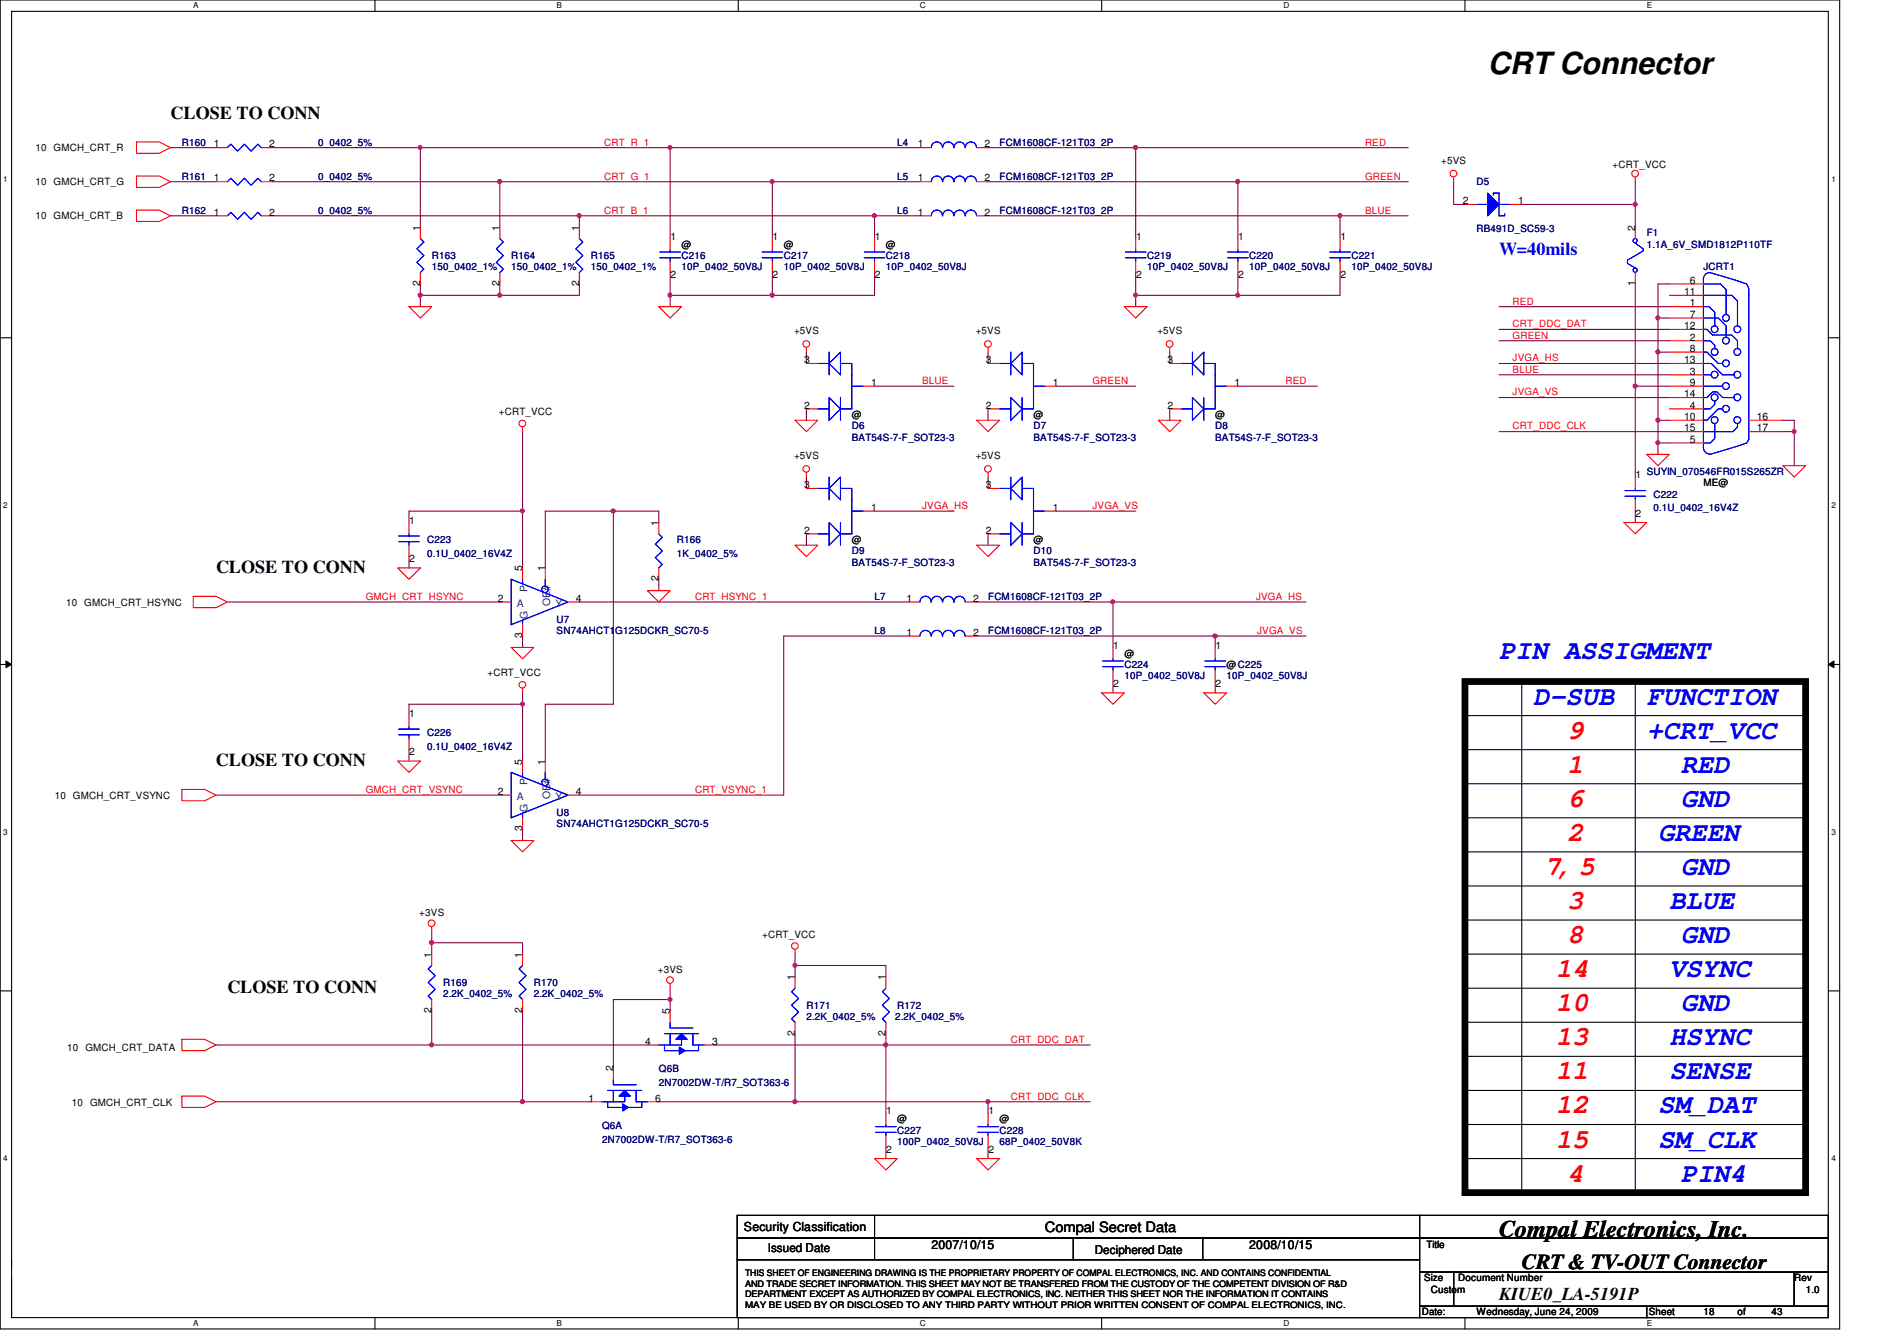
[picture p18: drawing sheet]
<svg xmlns="http://www.w3.org/2000/svg" width="297mm" height="210mm" viewBox="0 0 297 210" stroke-linecap="round" stroke-linejoin="round" font-family="sans-serif">
<defs><g id="words">
<text font-size="4.8" x="233" y="11.5">CRT Connector</text>
<g font-size="4.2" fill="#00f">
<text x="234.7" y="103.2">PIN ASSIGMENT</text>
<text x="240.1" y="110.3">D-SUB</text>
<text x="257.8" y="110.3">FUNCTION</text>
<text x="257.8" y="115.6">+CRT_VCC</text>
<text x="263.2" y="120.9">RED</text>
<text x="259.6" y="131.6">GREEN</text>
<text x="263.2" y="126.3">GND</text>
<text x="263.2" y="136.9">GND</text>
<text x="261.4" y="142.3">BLUE</text>
<text x="263.2" y="147.6">GND</text>
<text x="261.4" y="153">VSYNC</text>
<text x="263.2" y="158.3">GND</text>
<text x="261.4" y="163.6">HSYNC</text>
<text x="261.4" y="169">SENSE</text>
<text x="259.6" y="179.6">SM_CLK</text>
<text x="259.6" y="174.3">SM_DAT</text>
<text x="263.2" y="185">PIN4</text>
</g>
<g font-size="4.2" fill="#f00">
<text x="245.4" y="115.6">9</text>
<text x="245.4" y="120.9">1</text>
<text x="245.4" y="131.6">2</text>
<text x="245.4" y="126.3">6</text>
<text x="241.8" y="136.9">7, 5</text>
<text x="245.4" y="142.3">3</text>
<text x="245.4" y="147.6">8</text>
<text x="243.6" y="153">14</text>
<text x="243.6" y="158.3">10</text>
<text x="243.6" y="163.6">13</text>
<text x="243.6" y="169">11</text>
<text x="243.6" y="174.3">12</text>
<text x="243.6" y="179.6">15</text>
<text x="245.4" y="185">4</text>
</g>
<text font-size="3.7" x="234.7" y="193.6">Compal Electronics, Inc.</text>
<text font-size="3.3" x="238.3" y="198.6">CRT &amp; TV-OUT Connector</text>
<g font-size="2.8">
<text x="26.7" y="18.6">CLOSE TO CONN</text>
<text x="33.8" y="89.7">CLOSE TO CONN</text>
<text x="33.8" y="119.9">CLOSE TO CONN</text>
<text x="35.6" y="155.5">CLOSE TO CONN</text>
<text x="234.7" y="203.5">KIUE0_LA-5191P</text>
</g>
<text font-size="2.8" fill="#00f" x="234.7" y="39.9">W=40mils</text>
<text font-size="2.2" x="163.6" y="192.8">Compal Secret Data</text>
<g font-size="1.9">
<text x="116.5" y="192.7">Security Classification</text>
<text x="120.2" y="196">Issued Date</text>
<text x="145.8" y="195.6">2007/10/15</text>
<text x="171.4" y="196.2">Deciphered Date</text>
<text x="195.6" y="195.6">2008/10/15</text>
</g>
<g font-size="1.6">
<text x="5.5" y="23.7">10 GMCH_CRT_R</text>
<text x="33.5" y="23.1">1</text>
<text x="42.2" y="23.1">2</text>
<text x="143.7" y="23.1">1</text>
<text x="154.2" y="23.1">2</text>
<text x="5.5" y="29">10 GMCH_CRT_G</text>
<text x="33.5" y="28.4">1</text>
<text x="42.2" y="28.4">2</text>
<text x="143.7" y="28.4">1</text>
<text x="154.2" y="28.4">2</text>
<text x="225.7" y="25.6">+5VS</text>
<text x="252.5" y="26.3">+CRT_VCC</text>
<text x="5.5" y="34.3">10 GMCH_CRT_B</text>
<text x="33.5" y="33.7">1</text>
<text x="42.2" y="33.7">2</text>
<text x="143.7" y="33.7">1</text>
<text x="154.2" y="33.7">2</text>
<text x="229.1" y="32">2</text>
<text x="237.7" y="32">1</text>
<text x="65.8" y="36.1" transform="rotate(-90 65.8 36.1)">1</text>
<text x="78.2" y="36.1" transform="rotate(-90 78.2 36.1)">1</text>
<text x="90.7" y="36.1" transform="rotate(-90 90.7 36.1)">1</text>
<text x="105" y="37.5">1</text>
<text x="106.7" y="38.8">@</text>
<text x="121" y="37.5">1</text>
<text x="122.7" y="38.8">@</text>
<text x="137" y="37.5">1</text>
<text x="138.7" y="38.8">@</text>
<text x="177.9" y="37.5">1</text>
<text x="193.9" y="37.5">1</text>
<text x="209.9" y="37.5">1</text>
<text x="256" y="36.1" transform="rotate(-90 256 36.1)">2</text>
<text x="65.8" y="44.8" transform="rotate(-90 65.8 44.8)">2</text>
<text x="78.2" y="44.8" transform="rotate(-90 78.2 44.8)">2</text>
<text x="90.7" y="44.8" transform="rotate(-90 90.7 44.8)">2</text>
<text x="105" y="43.6">2</text>
<text x="121" y="43.6">2</text>
<text x="137" y="43.6">2</text>
<text x="177.9" y="43.6">2</text>
<text x="193.9" y="43.6">2</text>
<text x="209.9" y="43.6">2</text>
<text x="256" y="44.8" transform="rotate(-90 256 44.8)">1</text>
<text x="263.7" y="46.2">11</text>
<text x="264.6" y="44.4">6</text>
<text x="264.6" y="48">1</text>
<text x="124.3" y="52.3">+5VS</text>
<text x="152.8" y="52.3">+5VS</text>
<text x="181.2" y="52.3">+5VS</text>
<text x="263.7" y="51.5">12</text>
<text x="264.6" y="49.7">7</text>
<text x="264.6" y="53.3">2</text>
<text x="125.9" y="56.9">3</text>
<text x="154.4" y="56.9">3</text>
<text x="182.8" y="56.9">3</text>
<text x="263.7" y="56.9">13</text>
<text x="264.6" y="55.1">8</text>
<text x="264.6" y="58.6">3</text>
<text x="78.1" y="64.9">+CRT_VCC</text>
<text x="125.9" y="64">2</text>
<text x="133.4" y="65.4">@</text>
<text x="136.4" y="60.4">1</text>
<text x="154.4" y="64">2</text>
<text x="161.8" y="65.4">@</text>
<text x="164.8" y="60.4">1</text>
<text x="182.8" y="64">2</text>
<text x="190.3" y="65.4">@</text>
<text x="193.3" y="60.4">1</text>
<text x="263.7" y="62.2">14</text>
<text x="263.7" y="65.7">10</text>
<text x="264.6" y="60.4">9</text>
<text x="264.6" y="64">4</text>
<text x="275.1" y="65.7">16</text>
<text x="124.3" y="71.8">+5VS</text>
<text x="152.8" y="71.8">+5VS</text>
<text x="263.7" y="67.5">15</text>
<text x="264.6" y="69.3">5</text>
<text x="275.1" y="67.5">17</text>
<text x="125.9" y="76.4">3</text>
<text x="154.4" y="76.4">3</text>
<text x="256.1" y="74.8">1</text>
<text x="266.7" y="76.1">ME@</text>
<text x="64.1" y="82">1</text>
<text x="103.1" y="82.3" transform="rotate(-90 103.1 82.3)">1</text>
<text x="125.9" y="83.5">2</text>
<text x="136.4" y="80">1</text>
<text x="154.4" y="83.5">2</text>
<text x="164.8" y="80">1</text>
<text x="256.1" y="80.9">2</text>
<text x="64.1" y="88">2</text>
<text x="81.8" y="89.5" transform="rotate(-90 81.8 89.5)">5</text>
<text x="85.3" y="89.5" transform="rotate(-90 85.3 89.5)">1</text>
<text x="133.4" y="85">@</text>
<text x="161.8" y="85">@</text>
<text x="10.4" y="94.8">10 GMCH_CRT_HSYNC</text>
<text x="77.9" y="94.2">2</text>
<text x="90.2" y="94.2">4</text>
<text x="103.1" y="91" transform="rotate(-90 103.1 91)">2</text>
<text x="141.9" y="94.2">1</text>
<text x="152.4" y="94.2">2</text>
<text x="81.8" y="99.9" transform="rotate(-90 81.8 99.9)">3</text>
<text x="141.9" y="99.5">1</text>
<text x="152.4" y="99.5">2</text>
<text x="174.3" y="101.5">1</text>
<text x="190.3" y="101.5">1</text>
<text x="76.3" y="105.8">+CRT_VCC</text>
<text x="174.3" y="107.6">2</text>
<text x="176.1" y="102.8">@</text>
<text x="190.3" y="107.6">2</text>
<text x="192.1" y="104.6">@C225</text>
<text x="64.1" y="112.2">1</text>
<text x="64.1" y="118.2">2</text>
<text x="81.8" y="119.7" transform="rotate(-90 81.8 119.7)">5</text>
<text x="85.3" y="119.7" transform="rotate(-90 85.3 119.7)">1</text>
<text x="8.6" y="125">10 GMCH_CRT_VSYNC</text>
<text x="77.9" y="124.4">2</text>
<text x="90.2" y="124.4">4</text>
<text x="81.8" y="130.1" transform="rotate(-90 81.8 130.1)">3</text>
<text x="65.7" y="143.3">+3VS</text>
<text x="67.6" y="149.9" transform="rotate(-90 67.6 149.9)">1</text>
<text x="81.8" y="149.9" transform="rotate(-90 81.8 149.9)">1</text>
<text x="119.3" y="146.9">+CRT_VCC</text>
<text x="103" y="152.2">+3VS</text>
<text x="124.5" y="153.5" transform="rotate(-90 124.5 153.5)">1</text>
<text x="138.7" y="153.5" transform="rotate(-90 138.7 153.5)">1</text>
<text x="67.6" y="158.6" transform="rotate(-90 67.6 158.6)">2</text>
<text x="81.8" y="158.6" transform="rotate(-90 81.8 158.6)">2</text>
<text x="104.9" y="158.8" transform="rotate(-90 104.9 158.8)">5</text>
<text x="10.5" y="164.5">10 GMCH_CRT_DATA</text>
<text x="96" y="167.7" transform="rotate(-90 96 167.7)">2</text>
<text x="101" y="163.5">4</text>
<text x="111.5" y="163.5">3</text>
<text x="124.5" y="162.1" transform="rotate(-90 124.5 162.1)">2</text>
<text x="138.7" y="162.1" transform="rotate(-90 138.7 162.1)">2</text>
<text x="11.3" y="173.2">10 GMCH_CRT_CLK</text>
<text x="92.2" y="172.4">1</text>
<text x="102.6" y="172.4">6</text>
<text x="138.8" y="174.4">1</text>
<text x="140.5" y="175.7">@</text>
<text x="154.8" y="174.4">1</text>
<text x="156.5" y="175.7">@</text>
<text x="138.8" y="180.5">2</text>
<text x="154.8" y="180.5">2</text>
<text x="223.3" y="195.4">Title</text>
<text x="223" y="200.6">Size</text>
<text x="224.1" y="202.4">Custom</text>
<text x="228.3" y="200.6">Document Number</text>
<text x="281" y="200.6">Rev</text>
<text x="282.7" y="202.4">1.0</text>
<text x="222.6" y="205.9">Date:</text>
<text x="231.2" y="205.9">Wednesday, June 24, 2009</text>
<text x="258.2" y="205.9">Sheet</text>
<text x="266.7" y="205.9">18</text>
<text x="272.1" y="205.9">of</text>
<text x="277.4" y="205.9">43</text>
</g>
<g font-size="1.6" fill="#000080">
<text x="28.5" y="22.8">R160</text>
<text x="49.8" y="22.8">0_0402_5%</text>
<text x="140.5" y="22.8">L4</text>
<text x="156.5" y="22.8">FCM1608CF-121T03_2P</text>
<text x="28.5" y="28.1">R161</text>
<text x="49.8" y="28.1">0_0402_5%</text>
<text x="140.5" y="28.1">L5</text>
<text x="156.5" y="28.1">FCM1608CF-121T03_2P</text>
<text x="231.2" y="29">D5</text>
<text x="28.5" y="33.4">R162</text>
<text x="49.8" y="33.4">0_0402_5%</text>
<text x="140.5" y="33.4">L6</text>
<text x="156.5" y="33.4">FCM1608CF-121T03_2P</text>
<text x="67.6" y="40.6">R163</text>
<text x="80" y="40.6">R164</text>
<text x="92.5" y="40.6">R165</text>
<text x="106.7" y="40.6">C216</text>
<text x="122.7" y="40.6">C217</text>
<text x="138.7" y="40.6">C218</text>
<text x="179.6" y="40.6">C219</text>
<text x="195.6" y="40.6">C220</text>
<text x="211.6" y="40.6">C221</text>
<text x="231.2" y="36.3">RB491D_SC59-3</text>
<text x="257.8" y="37">F1</text>
<text x="257.8" y="38.8">1.1A_6V_SMD1812P110TF</text>
<text x="67.6" y="42.3">150_0402_1%</text>
<text x="80" y="42.3">150_0402_1%</text>
<text x="92.5" y="42.3">150_0402_1%</text>
<text x="106.7" y="42.3">10P_0402_50V8J</text>
<text x="122.7" y="42.3">10P_0402_50V8J</text>
<text x="138.7" y="42.3">10P_0402_50V8J</text>
<text x="179.6" y="42.3">10P_0402_50V8J</text>
<text x="195.6" y="42.3">10P_0402_50V8J</text>
<text x="211.6" y="42.3">10P_0402_50V8J</text>
<text x="266.7" y="42.3">JCRT1</text>
<text x="133.4" y="67.2">D6</text>
<text x="133.4" y="69">BAT54S-7-F_SOT23-3</text>
<text x="161.8" y="67.2">D7</text>
<text x="161.8" y="69">BAT54S-7-F_SOT23-3</text>
<text x="190.3" y="67.2">D8</text>
<text x="190.3" y="69">BAT54S-7-F_SOT23-3</text>
<text x="257.8" y="74.3">SUYIN_070546FR015S265ZR</text>
<text x="258.9" y="77.9">C222</text>
<text x="258.9" y="80">0.1U_0402_16V4Z</text>
<text x="66.9" y="85">C223</text>
<text x="66.9" y="87.1">0.1U_0402_16V4Z</text>
<text x="106" y="85">R166</text>
<text x="106" y="87.1">1K_0402_5%</text>
<text x="133.4" y="86.8">D9</text>
<text x="133.4" y="88.6">BAT54S-7-F_SOT23-3</text>
<text x="161.8" y="86.8">D10</text>
<text x="161.8" y="88.6">BAT54S-7-F_SOT23-3</text>
<text x="136.9" y="93.9">L7</text>
<text x="154.7" y="93.9">FCM1608CF-121T03_2P</text>
<text x="87.2" y="97.5">U7</text>
<text x="87.2" y="99.2">SN74AHCT1G125DCKR_SC70-5</text>
<text x="136.9" y="99.2">L8</text>
<text x="154.7" y="99.2">FCM1608CF-121T03_2P</text>
<text x="176.1" y="104.6">C224</text>
<text x="176.1" y="106.3">10P_0402_50V8J</text>
<text x="192.1" y="106.3">10P_0402_50V8J</text>
<text x="66.9" y="115.2">C226</text>
<text x="66.9" y="117.3">0.1U_0402_16V4Z</text>
<text x="87.2" y="127.7">U8</text>
<text x="87.2" y="129.5">SN74AHCT1G125DCKR_SC70-5</text>
<text x="69.4" y="154.3">R169</text>
<text x="83.6" y="154.3">R170</text>
<text x="69.4" y="156.1">2.2K_0402_5%</text>
<text x="83.6" y="156.1">2.2K_0402_5%</text>
<text x="126.3" y="157.9">R171</text>
<text x="126.3" y="159.7">2.2K_0402_5%</text>
<text x="140.2" y="159.7">2.2K_0402_5%</text>
<text x="140.5" y="157.9">R172</text>
<text x="103.2" y="167.9">Q6B</text>
<text x="103.2" y="170">2N7002DW-T/R7_SOT363-6</text>
<text x="94.3" y="176.7">Q6A</text>
<text x="94.3" y="178.9">2N7002DW-T/R7_SOT363-6</text>
<text x="140.5" y="177.5">C227</text>
<text x="140.5" y="179.2">100P_0402_50V8J</text>
<text x="156.5" y="177.5">C228</text>
<text x="156.5" y="179.2">68P_0402_50V8K</text>
</g>
<g font-size="1.6" fill="#f00">
<text x="94.6" y="22.8">CRT_R_1</text>
<text x="213.7" y="22.8">RED</text>
<text x="94.6" y="28.1">CRT_G_1</text>
<text x="213.7" y="28.1">GREEN</text>
<text x="94.6" y="33.4">CRT_B_1</text>
<text x="213.7" y="33.4">BLUE</text>
<text x="236.9" y="47.7">RED</text>
<text x="236.9" y="53">GREEN</text>
<text x="236.9" y="51.2">CRT_DDC_DAT</text>
<text x="236.9" y="58.3">BLUE</text>
<text x="236.9" y="56.6">JVGA_HS</text>
<text x="144.4" y="60.1">BLUE</text>
<text x="171.1" y="60.1">GREEN</text>
<text x="201.3" y="60.1">RED</text>
<text x="236.9" y="61.9">JVGA_VS</text>
<text x="236.9" y="67.2">CRT_DDC_CLK</text>
<text x="144.4" y="79.7">JVGA_HS</text>
<text x="171.1" y="79.7">JVGA_VS</text>
<text x="57.3" y="93.9">GMCH_CRT_HSYNC</text>
<text x="108.8" y="93.9">CRT_HSYNC_1</text>
<text x="196.7" y="93.9">JVGA_HS</text>
<text x="196.8" y="99.2">JVGA_VS</text>
<text x="57.3" y="124.1">GMCH_CRT_VSYNC</text>
<text x="108.8" y="124.1">CRT_VSYNC_1</text>
<text x="158.3" y="163.2">CRT_DDC_DAT</text>
<text x="158.3" y="172.1">CRT_DDC_CLK</text>
</g>
<g font-size="1.6" fill="#004080">
<text x="80.9" y="95">A</text>
<text x="82.6" y="92.7" transform="rotate(-90 82.6 92.7)">P</text>
<text x="86.1" y="94.8" transform="rotate(-90 86.1 94.8)">OE#</text>
<text x="87" y="95">Y</text>
<text x="82.6" y="96.9" transform="rotate(-90 82.6 96.9)">G</text>
<text x="80.9" y="125.2">A</text>
<text x="82.6" y="122.9" transform="rotate(-90 82.6 122.9)">P</text>
<text x="86.1" y="125.1" transform="rotate(-90 86.1 125.1)">OE#</text>
<text x="87" y="125.2">Y</text>
<text x="82.6" y="127.1" transform="rotate(-90 82.6 127.1)">G</text>
</g>
<g font-size="1.4">
<text x="116.7" y="199.7">THIS SHEET OF ENGINEERING DRAWING IS THE PROPRIETARY PROPERTY OF COMPAL ELECTRONICS, INC. AND CONTAINS CONFIDENTIAL</text>
<text x="116.7" y="201.4">AND TRADE SECRET INFORMATION. THIS SHEET MAY NOT BE TRANSFERED FROM THE CUSTODY OF THE COMPETENT DIVISION OF R&amp;D</text>
<text x="116.7" y="203">DEPARTMENT EXCEPT AS AUTHORIZED BY COMPAL ELECTRONICS, INC. NEITHER THIS SHEET NOR THE INFORMATION IT CONTAINS</text>
<text x="116.7" y="204.7">MAY BE USED BY OR DISCLOSED TO ANY THIRD PARTY WITHOUT PRIOR WRITTEN CONSENT OF COMPAL ELECTRONICS, INC.</text>
</g>
<g font-size="1.3">
<text x="30.3" y="1.3">A</text>
<text x="87.2" y="1.3">B</text>
<text x="144.1" y="1.3">C</text>
<text x="201" y="1.3">D</text>
<text x="257.8" y="1.3">E</text>
<text x=".5" y="28.4">1</text>
<text x="286.8" y="28.4">1</text>
<text x=".5" y="79.5">2</text>
<text x="286.8" y="79.5">2</text>
<text x=".5" y="130.7">3</text>
<text x="286.8" y="130.7">3</text>
<text x=".5" y="181.8">4</text>
<text x="286.8" y="181.8">4</text>
<text x="30.3" y="207.6">A</text>
<text x="87.2" y="207.6">B</text>
<text x="144.1" y="207.6">C</text>
<text x="201" y="207.6">D</text>
<text x="257.8" y="207.6">E</text>
</g>
</g></defs>
<path d="M0 0h288.1v208h-288.1zM1.8 1.8h284.5v204.4h-284.5z" fill="none" stroke="#000" stroke-width=".17"/>
<g fill="#fff">
<path d="M30.3 .2h.8v1.4h-.8z"/>
<path d="M30.3 206.4h.8v1.4h-.8z"/>
</g>
<path d="M58.7 0v1.8M58.7 206.2v1.8" fill="none" stroke="#000" stroke-width=".17"/>
<g fill="#fff">
<path d="M87.2 .2h.8v1.4h-.8z"/>
<path d="M87.2 206.4h.8v1.4h-.8z"/>
</g>
<path d="M115.6 0v1.8M115.6 206.2v1.8" fill="none" stroke="#000" stroke-width=".17"/>
<g fill="#fff">
<path d="M144.1 .2h.8v1.4h-.8z"/>
<path d="M144.1 206.4h.8v1.4h-.8z"/>
</g>
<path d="M172.5 0v1.8M172.5 206.2v1.8" fill="none" stroke="#000" stroke-width=".17"/>
<g fill="#fff">
<path d="M200.9 .2h.9v1.4h-.9z"/>
<path d="M200.9 206.4h.9v1.4h-.9z"/>
</g>
<path d="M229.4 0v1.8M229.4 206.2v1.8" fill="none" stroke="#000" stroke-width=".17"/>
<g fill="#fff">
<path d="M257.8 .2h.8v1.4h-.8z"/>
<path d="M257.8 206.4h.8v1.4h-.8z"/>
<path d="M.5 27.3h.7v1.4h-.7z"/>
<path d="M286.8 27.3h.6v1.4h-.6z"/>
<path d="M.5 78.4h.7v1.4h-.7z"/>
<path d="M286.8 78.4h.6v1.4h-.6z"/>
</g>
<path d="M0 52.9h1.8M286.3 52.9h1.8" fill="none" stroke="#000" stroke-width=".17"/>
<g fill="#fff">
<path d="M.5 129.5h.7v1.4h-.7z"/>
<path d="M286.8 129.5h.6v1.4h-.6z"/>
</g>
<path d="M0 104h1.8M286.3 104h1.8" fill="none" stroke="#000" stroke-width=".17"/>
<path d="M.9 103.5l.9 .5-.9 .5zM286.3 104l.9-.5v1z" fill="#000"/>
<path d="M.9 103.5l.9 .5-.9 .5zM286.3 104l.9-.5v1z" fill="none" stroke="#000" stroke-width=".16"/>
<g fill="#fff">
<path d="M.5 180.6h.7v1.4h-.7z"/>
<path d="M286.8 180.6h.6v1.4h-.6z"/>
</g>
<path d="M0 155.1h1.8M286.3 155.1h1.8" fill="none" stroke="#000" stroke-width=".17"/>
<path d="M193.8 28.4v8.9" fill="none" stroke="#800040" stroke-width=".17"/>
<circle cx="193.8" cy="28.4" r=".32" fill="#f0f"/>
<circle cx="193.8" cy="28.4" r=".32" fill="none" stroke="#f0f" stroke-width=".17"/>
<path d="M193.8 28.4h26.7M190.3 99.6h14.2" fill="none" stroke="#800040" stroke-width=".17"/>
<circle cx="190.3" cy="99.5" r=".32" fill="#f0f"/>
<circle cx="190.3" cy="99.5" r=".32" fill="none" stroke="#f0f" stroke-width=".17"/>
<path d="M209.8 33.8h10.7M174.3 94.2v7.1M190.3 99.6v1.7M174.3 106.7v1.8M190.3 106.7v1.8" fill="none" stroke="#800040" stroke-width=".17"/>
<circle cx="209.8" cy="33.8" r=".32" fill="#f0f"/>
<circle cx="209.8" cy="33.8" r=".32" fill="none" stroke="#f0f" stroke-width=".17"/>
<path d="M81.8 80v8.9M85.4 80v8.9M152.9 99.6h37.4" fill="none" stroke="#800040" stroke-width=".17"/>
<circle cx="81.8" cy="80" r=".32" fill="#f0f"/>
<circle cx="81.8" cy="80" r=".32" fill="none" stroke="#f0f" stroke-width=".17"/>
<path d="M81.8 99.6v1.7M85.4 80h17.8M96 80v30.2M152.9 94.2h21.4" fill="none" stroke="#800040" stroke-width=".17"/>
<circle cx="96" cy="80" r=".32" fill="#f0f"/>
<circle cx="96" cy="80" r=".32" fill="none" stroke="#f0f" stroke-width=".17"/>
<path d="M96 156.5v10.6M67.6 163.6h33.8" fill="none" stroke="#800040" stroke-width=".17"/>
<circle cx="67.6" cy="163.5" r=".32" fill="#f0f"/>
<circle cx="67.6" cy="163.5" r=".32" fill="none" stroke="#f0f" stroke-width=".17"/>
<path d="M96 156.5h8.9M138.7 161.8v1.8h32" fill="none" stroke="#800040" stroke-width=".17"/>
<circle cx="104.9" cy="156.4" r=".32" fill="#f0f"/>
<circle cx="104.9" cy="156.4" r=".32" fill="none" stroke="#f0f" stroke-width=".17"/>
<path d="M154.7 28.4h39.1M154.7 33.8h55.1M220.5 23.1h-42.7v14.2M81.8 108.5v1.7M138.7 151.1v1.8" fill="none" stroke="#800040" stroke-width=".17"/>
<circle cx="177.8" cy="23.1" r=".32" fill="#f0f"/>
<circle cx="177.8" cy="23.1" r=".32" fill="none" stroke="#f0f" stroke-width=".17"/>
<path d="M90.7 33.8h46.2" fill="none" stroke="#800040" stroke-width=".17"/>
<circle cx="90.7" cy="33.8" r=".32" fill="#f0f"/>
<circle cx="90.7" cy="33.8" r=".32" fill="none" stroke="#f0f" stroke-width=".17"/>
<path d="M104.9 23.1h39.2M120.9 28.4h-42.6v7.2M154.7 23.1h23.1" fill="none" stroke="#800040" stroke-width=".17"/>
<circle cx="104.9" cy="23.1" r=".32" fill="#f0f"/>
<circle cx="104.9" cy="23.1" r=".32" fill="none" stroke="#f0f" stroke-width=".17"/>
<path d="M136.9 33.8v3.5M209.8 33.8v3.5M174.3 94.2h30.2M81.8 172.5h10.7" fill="none" stroke="#800040" stroke-width=".17"/>
<circle cx="174.3" cy="94.2" r=".32" fill="#f0f"/>
<circle cx="174.3" cy="94.2" r=".32" fill="none" stroke="#f0f" stroke-width=".17"/>
<path d="M90.7 94.2h51.6M122.7 99.6v24.9h-32M81.8 129.8v1.8M67.6 147.6v1.7M67.6 158.2v5.4M81.8 158.2v14.3" fill="none" stroke="#800040" stroke-width=".17"/>
<circle cx="81.8" cy="172.4" r=".32" fill="#f0f"/>
<circle cx="81.8" cy="172.4" r=".32" fill="none" stroke="#f0f" stroke-width=".17"/>
<path d="M67.6 147.6h14.2v1.7" fill="none" stroke="#800040" stroke-width=".17"/>
<circle cx="67.6" cy="147.5" r=".32" fill="#f0f"/>
<circle cx="67.6" cy="147.5" r=".32" fill="none" stroke="#f0f" stroke-width=".17"/>
<path d="M177.8 46.2v1.8M67.6 145.8v1.8M124.5 151.1h14.2M112 163.6h26.7" fill="none" stroke="#800040" stroke-width=".17"/>
<circle cx="124.5" cy="151.1" r=".32" fill="#f0f"/>
<circle cx="124.5" cy="151.1" r=".32" fill="none" stroke="#f0f" stroke-width=".17"/>
<path d="M65.8 46.2v1.8M209.8 42.7v3.5M64 80h17.8M81.8 110.2v8.9" fill="none" stroke="#800040" stroke-width=".17"/>
<circle cx="81.8" cy="110.2" r=".32" fill="#f0f"/>
<circle cx="81.8" cy="110.2" r=".32" fill="none" stroke="#f0f" stroke-width=".17"/>
<path d="M78.3 44.4v1.8M90.7 44.4v1.8M193.8 42.7v3.5M81.8 67.6v12.4M64 110.2h17.8M124.5 149.3v3.6M138.7 179.6v1.7M138.7 163.6v10.6M154.7 179.6v1.7" fill="none" stroke="#800040" stroke-width=".17"/>
<circle cx="138.7" cy="163.5" r=".32" fill="#f0f"/>
<circle cx="138.7" cy="163.5" r=".32" fill="none" stroke="#f0f" stroke-width=".17"/>
<path d="M124.5 161.8v10.7" fill="none" stroke="#800040" stroke-width=".17"/>
<circle cx="124.5" cy="172.4" r=".32" fill="#f0f"/>
<circle cx="124.5" cy="172.4" r=".32" fill="none" stroke="#f0f" stroke-width=".17"/>
<path d="M124.5 172.5h30.2v1.7" fill="none" stroke="#800040" stroke-width=".17"/>
<circle cx="154.7" cy="172.4" r=".32" fill="#f0f"/>
<circle cx="154.7" cy="172.4" r=".32" fill="none" stroke="#f0f" stroke-width=".17"/>
<path d="M26.7 33.8h7.1M26.7 28.4h7.1M42.7 33.8h48M65.8 23.1h39.1M136.9 33.8h7.2M154.7 172.5h16" fill="none" stroke="#800040" stroke-width=".17"/>
<circle cx="136.9" cy="33.8" r=".32" fill="#f0f"/>
<circle cx="136.9" cy="33.8" r=".32" fill="none" stroke="#f0f" stroke-width=".17"/>
<path d="M65.8 23.1v12.5" fill="none" stroke="#800040" stroke-width=".17"/>
<circle cx="65.8" cy="23.1" r=".32" fill="#f0f"/>
<circle cx="65.8" cy="23.1" r=".32" fill="none" stroke="#f0f" stroke-width=".17"/>
<path d="M42.7 23.1h23.1M42.7 28.4h35.6M104.9 23.1v14.2M120.9 28.4v8.9" fill="none" stroke="#800040" stroke-width=".17"/>
<circle cx="78.2" cy="28.4" r=".32" fill="#f0f"/>
<circle cx="78.2" cy="28.4" r=".32" fill="none" stroke="#f0f" stroke-width=".17"/>
<path d="M120.9 28.4h23.2" fill="none" stroke="#800040" stroke-width=".17"/>
<circle cx="120.9" cy="28.4" r=".32" fill="#f0f"/>
<circle cx="120.9" cy="28.4" r=".32" fill="none" stroke="#f0f" stroke-width=".17"/>
<path d="M26.7 23.1h7.1M90.7 33.8v1.8M104.9 42.7v3.5M120.9 42.7v3.5h16" fill="none" stroke="#800040" stroke-width=".17"/>
<circle cx="120.9" cy="46.2" r=".32" fill="#f0f"/>
<circle cx="120.9" cy="46.2" r=".32" fill="none" stroke="#f0f" stroke-width=".17"/>
<path d="M193.8 46.2h16" fill="none" stroke="#800040" stroke-width=".17"/>
<circle cx="193.8" cy="46.2" r=".32" fill="#f0f"/>
<circle cx="193.8" cy="46.2" r=".32" fill="none" stroke="#f0f" stroke-width=".17"/>
<path d="M65.8 44.4v1.8h12.5M177.8 42.7v3.5" fill="none" stroke="#800040" stroke-width=".17"/>
<circle cx="65.8" cy="46.2" r=".32" fill="#f0f"/>
<circle cx="65.8" cy="46.2" r=".32" fill="none" stroke="#f0f" stroke-width=".17"/>
<path d="M78.3 46.2h12.4" fill="none" stroke="#800040" stroke-width=".17"/>
<circle cx="78.2" cy="46.2" r=".32" fill="#f0f"/>
<circle cx="78.2" cy="46.2" r=".32" fill="none" stroke="#f0f" stroke-width=".17"/>
<path d="M136.9 42.7v3.5M234.7 48h26.7M234.7 53.3h26.7M234.7 58.7h26.7M259.6 69.3h1.8M259.6 65.8h1.8" fill="none" stroke="#800040" stroke-width=".17"/>
<circle cx="259.6" cy="65.8" r=".32" fill="#f0f"/>
<circle cx="259.6" cy="65.8" r=".32" fill="none" stroke="#f0f" stroke-width=".17"/>
<path d="M261.4 49.8h-1.8v5.3" fill="none" stroke="#800040" stroke-width=".17"/>
<circle cx="259.6" cy="49.8" r=".32" fill="#f0f"/>
<circle cx="259.6" cy="49.8" r=".32" fill="none" stroke="#f0f" stroke-width=".17"/>
<path d="M259.6 55.1h1.8M261.4 44.4h-1.8v5.4M259.6 69.3v1.8" fill="none" stroke="#800040" stroke-width=".17"/>
<circle cx="259.6" cy="69.3" r=".32" fill="#f0f"/>
<circle cx="259.6" cy="69.3" r=".32" fill="none" stroke="#f0f" stroke-width=".17"/>
<path d="M238.3 32h17.8M234.7 56.9h26.7M234.7 51.6h26.7M234.7 62.2h26.7M234.7 67.6h26.7M256.1 60.4h5.3" fill="none" stroke="#800040" stroke-width=".17"/>
<circle cx="256" cy="32" r=".32" fill="#f0f"/>
<circle cx="256" cy="32" r=".32" fill="none" stroke="#f0f" stroke-width=".17"/>
<path d="M227.6 28.4v3.6h1.8M256.1 28.4v3.6M259.6 55.1v14.2" fill="none" stroke="#800040" stroke-width=".17"/>
<circle cx="259.6" cy="55.1" r=".32" fill="#f0f"/>
<circle cx="259.6" cy="55.1" r=".32" fill="none" stroke="#f0f" stroke-width=".17"/>
<path d="M120.9 46.2h-16v1.8M126.3 55.1v1.8M154.7 55.1v1.8M183.2 55.1v1.8M126.3 64v1.8M136.9 60.4h12.5M154.7 64v1.8M165.4 60.4h12.4M183.2 64v1.8M193.8 60.4h12.5M33.8 163.6h33.8M103.2 172.5h21.3" fill="none" stroke="#800040" stroke-width=".17"/>
<circle cx="104.9" cy="46.2" r=".32" fill="#f0f"/>
<circle cx="104.9" cy="46.2" r=".32" fill="none" stroke="#f0f" stroke-width=".17"/>
<path d="M177.8 46.2h16M64 80v1.8M64 87.1v1.8M103.2 90.7v1.8M103.2 80v1.8M122.7 99.6h19.6M64 117.3v1.8M64 110.2v1.8M96 110.2h-10.6v8.9M104.9 154.7v3.5M33.8 172.5h48" fill="none" stroke="#800040" stroke-width=".17"/>
<circle cx="177.8" cy="46.2" r=".32" fill="#f0f"/>
<circle cx="177.8" cy="46.2" r=".32" fill="none" stroke="#f0f" stroke-width=".17"/>
<path d="M256.1 32v3.6M256.1 44.4v16M126.3 74.7v1.8M154.7 74.7v1.8M35.6 94.2h42.7M126.3 83.6v1.7M136.9 80h12.5M154.7 83.6v1.7M165.4 80h12.4M33.8 124.5h44.5" fill="none" stroke="#800040" stroke-width=".17"/>
<circle cx="256" cy="60.4" r=".32" fill="#f0f"/>
<circle cx="256" cy="60.4" r=".32" fill="none" stroke="#f0f" stroke-width=".17"/>
<path d="M256.1 60.4v14.3M279.2 65.8h1.8v1.8M279.2 67.6h1.8M281 67.6v5.3M256.1 80v1.8" fill="none" stroke="#800040" stroke-width=".17"/>
<circle cx="280.9" cy="67.5" r=".32" fill="#f0f"/>
<circle cx="280.9" cy="67.5" r=".32" fill="none" stroke="#f0f" stroke-width=".17"/>
<g fill="none" stroke="#f00" stroke-width=".17">
<path d="M21.4 32.9h3.5l1.8 .9-1.8 .9h-3.5zM21.4 27.6h3.5l1.8 .8-1.8 .9h-3.5zM21.4 22.2h3.5l1.8 .9-1.8 .9h-3.5zM33.8 28.4h1.8M33.8 33.8h1.8M40.9 28.4h1.8M40.9 33.8h1.8M78.3 35.6v1.7M120.9 37.3v1.8M136.9 37.3v1.8M177.8 37.3v1.8M209.8 37.3v1.8"/>
<path d="M227.6 27.7v.7M256.1 27.7v.7M64 48h3.6l-1.8 1.8zM78.3 42.7v1.7M103.2 48h3.5l-1.8 1.8zM120.9 40.9v1.8M126.3 54.4v.7M126.3 56.9h1.7M136.9 40.9v1.8M154.7 54.4v.7M176.1 48h3.5l-1.8 1.8zM177.8 40.9v1.8"/>
<path d="M183.2 54.4v.7M183.2 56.9h1.7M209.8 40.9v1.8M81.8 66.8v.8M124.5 65.8h3.5l-1.7 1.8zM126.3 74v.7M126.3 64h1.7M126.3 76.5h1.7M135.2 60.4h1.7M152.9 65.8h3.6l-1.8 1.8zM154.7 74v.7M181.4 65.8h3.5l-1.7 1.8z"/>
<path d="M183.2 64h1.7M192.1 60.4h1.7M256.1 74.7v1.8M256.1 78.2v1.8M257.8 71.1h3.6l-1.8 1.8zM279.2 72.9h3.5l-1.7 1.8zM30.3 93.3h3.5l1.8 .9-1.8 .9h-3.5zM62.3 88.9h3.5l-1.8 1.8zM78.3 94.2h1.7M81.8 88.9v1.8M81.8 97.8v1.8M85.4 88.9v1.8"/>
<path d="M88.9 94.2h1.8M101.4 92.5h3.5l-1.7 1.7zM124.5 85.3h3.5l-1.7 1.8zM126.3 83.6h1.7M135.2 80h1.7M152.9 85.3h3.6l-1.8 1.8zM254.3 81.8h3.5l-1.7 1.8zM62.3 119.1h3.5l-1.8 1.8zM64 112v1.8M64 115.6v1.7M80 101.3h3.6l-1.8 1.8zM81.8 107.7v.8"/>
<path d="M172.5 108.5h3.6l-1.8 1.7zM188.5 108.5h3.6l-1.8 1.7zM28.5 123.6h3.5l1.8 .9-1.8 .8h-3.5zM80 131.6h3.6l-1.8 1.7zM67.6 145.1v.7M67.6 149.3v1.8M67.6 156.5v1.7M104.9 154v.7M124.5 148.6v.7M28.5 162.7h3.5l1.8 .9-1.8 .9h-3.5zM28.5 171.6h3.5l1.8 .9-1.8 .8h-3.5zM138.7 174.2v1.8"/>
<path d="M138.7 177.8v1.8M136.9 181.3h3.6l-1.8 1.8zM152.9 181.3h3.6l-1.8 1.8z"/>
<circle cx="227.6" cy="27.2" r=".52"/>
<circle cx="256" cy="27.2" r=".52"/>
<circle cx="126.3" cy="53.8" r=".52"/>
<circle cx="154.7" cy="53.8" r=".52"/>
<circle cx="183.1" cy="53.8" r=".52"/>
<circle cx="81.8" cy="66.3" r=".52"/>
<circle cx="126.3" cy="73.4" r=".52"/>
<circle cx="154.7" cy="73.4" r=".52"/>
<circle cx="81.8" cy="107.2" r=".52"/>
<circle cx="67.6" cy="144.5" r=".52"/>
<circle cx="104.9" cy="153.4" r=".52"/>
<circle cx="124.5" cy="148.1" r=".52"/>
</g>
<g fill="none" stroke="#000" stroke-width=".17">
<path d="M229.4 117.3h53.3M229.4 112h53.3M238.3 106.7v80M256.1 106.7v80M229.4 138.7h53.3M229.4 133.3h53.3M229.4 128h53.3M229.4 122.7h53.3M229.4 154.7h53.3M229.4 149.3h53.3M229.4 144h53.3M229.4 176h53.3"/>
<path d="M229.4 170.7h53.3M229.4 165.3h53.3M229.4 160h53.3M115.4 190.2h106.9v3.6h-106.9zM115.4 193.8h106.9v3.4h-106.9zM115.4 197.2h106.9v9h-106.9zM136.9 190.2v7M168.1 193.8v3.4M188.3 193.8v3.4M222.3 190.2h64v3.6h-64zM222.3 193.8h64v5.3h-64zM222.3 199.1h5.3v5.4h-5.3z"/>
<path d="M227.6 199.1h53.4v5.4h-53.4zM229.4 181.3h53.3M281 199.1h5.3v5.4h-5.3zM222.3 204.5h35.5v1.7h-35.5zM257.8 204.5h28.5v1.7h-28.5z"/>
</g>
<path d="M1.8 197.3h.1M1.8 206.2v-8.9" fill="none" stroke="#000" stroke-width=".16" stroke-dasharray="6.1 2"/>
<path d="M229.4 106.7h53.3v80h-53.3z" fill="none" stroke="#000" stroke-width="1.1"/>
<g fill="none" stroke="#00f" stroke-width=".17">
<path d="M35.6 28.4l.5-.5 1.1 1.1 1.1-1.1 1 1.1 1.1-1.1 .5 .5M35.6 33.8l.5-.6 1.1 1.1 1.1-1.1 1 1.1 1.1-1.1 .5 .6M78.3 37.3l.5 .6-1.1 1 1.1 1.1-1.1 1.1 1.1 1-.5 .6M119.3 39.5h3.2M120.9 39.1v.4M135.3 39.5h3.2M136.9 39.1v.4M176.2 39.5h3.2M177.8 39.1v.4M208.2 39.5h3.2M209.8 39.1v.4M119.3 40.3h3.2"/>
<path d="M120.9 40.3v.6M128 56.9h1.8M129.8 56.9l1.8-1.8v3.6zM129.8 55.1v3.6M131.6 56.9h1.8v7.1h-1.8M135.3 40.3h3.2M136.9 40.3v.6M176.2 40.3h3.2M177.8 40.3v.6M184.9 56.9h1.8M186.7 56.9l1.8-1.8v3.6zM186.7 55.1v3.6"/>
<path d="M188.5 56.9h1.8v7.1h-1.8M208.2 40.3h3.2M209.8 40.3v.6M128 76.5h1.8M128 64h1.8M129.8 62.2l1.8 1.8-1.8 1.8zM129.8 76.5l1.8-1.8v3.5zM129.8 74.7v3.5M131.6 62.2v3.6M131.6 76.5h1.8v7.1h-1.8M133.4 60.4h1.8M184.9 64h1.8"/>
<path d="M186.7 62.2l1.8 1.8-1.8 1.8zM188.5 62.2v3.6M190.3 60.4h1.8M254.5 77.7h3.2M254.5 76.8h3.2M256.1 76.5v.3M256.1 77.7v.5M80 90.7l8.9 3.5-8.9 3.6zM81.8 90.7v.7M81.8 97.1v.7M85.4 90.7v1M128 83.6h1.8"/>
<path d="M129.8 81.8l1.8 1.8-1.8 1.7zM131.6 81.8v3.5M133.4 80h1.8M62.4 115h3.3M62.4 114.1h3.3M64 113.8v.3M64 115v.6M67.6 151.1l-.6 .6 1.2 1-1.2 1.1 1.2 1-1.2 1.1 .6 .6M95.2 170.7h5.3M96 168.9v.9h3.6M96 170.7v1.8M99.6 170.7v1.8"/>
<path d="M137.1 177.2h3.2M137.1 176.4h3.2M138.7 176v.4M138.7 177.2v.6"/>
<circle cx="85.4" cy="92.2" r=".52"/>
</g>
<path d="M96.9 171.6l.9-.9 .9 .9z" fill="#00f"/>
<path d="M95.2 173.3h2.3M96.9 171.6l.9-.9 .9 .9zM97.8 171.6v.9h-3.5M99.6 172.5h1.8M100.5 172.5v.8" fill="none" stroke="#00f" stroke-width=".17"/>
<path d="M97.5 172.8l.9 .5-.9 .6z" fill="#00f"/>
<path d="M95.2 172.5v.8M95.2 170.7h5.3M96 168.9v.9h3.6M96 170.7v1.8M97.5 172.8l.9 .5-.9 .6zM98.4 173.3h2.1M99.6 170.7v1.8" fill="none" stroke="#00f" stroke-width=".17"/>
<path d="M96.9 171.6l.9-.9 .9 .9z" fill="#00f"/>
<path d="M95.2 173.3h2.3M96.9 171.6l.9-.9 .9 .9zM97.8 171.6v.9h-3.5M99.6 172.5h1.8M100.5 172.5v.8" fill="none" stroke="#00f" stroke-width=".17"/>
<path d="M97.5 172.8l.9 .5-.9 .6z" fill="#00f"/>
<g fill="none" stroke="#00f" stroke-width=".17">
<path d="M35.6 23.1l.5-.5 1.1 1.1 1.1-1.1 1 1.1 1.1-1.1 .5 .5M145.8 28.4a.87 .87 0 0 1 .9-.8 .87 .87 0 0 1 .9 .8M145.8 33.8a.87 .87 0 0 1 .9-.9 .87 .87 0 0 1 .9 .9M147.6 28.4a.87 .87 0 0 1 .9-.8 .87 .87 0 0 1 .8 .8M147.6 33.8a.87 .87 0 0 1 .9-.9 .87 .87 0 0 1 .8 .9M149.4 28.4a.87 .87 0 0 1 .9-.8 .87 .87 0 0 1 .8 .8M149.4 33.8a.87 .87 0 0 1 .9-.9 .87 .87 0 0 1 .8 .9M151.2 28.4a.87 .87 0 0 1 .8-.8 .87 .87 0 0 1 .9 .8M151.2 33.8a.87 .87 0 0 1 .8-.9 .87 .87 0 0 1 .9 .9M156.5 76.5h1.8M158.3 76.5l1.8-1.8v3.5zM158.3 74.7v3.5"/>
<path d="M160.1 76.5h1.7v7.1h-1.7M62.4 84.8h3.3M62.4 83.9h3.3M64 83.6v.3M64 84.8v.5M145.8 99.6a.87 .87 0 0 0-.9-.9 .87 .87 0 0 0-.8 .9M147.6 99.6a.87 .87 0 0 0-.9-.9 .87 .87 0 0 0-.9 .9M147.6 99.6a.87 .87 0 0 1 .9-.9 .87 .87 0 0 1 .8 .9M151.1 99.6a.87 .87 0 0 0-.8-.9 .87 .87 0 0 0-.9 .9M156.5 83.6h1.8M158.3 81.8l1.8 1.8-1.8 1.7zM160.1 81.8v3.5"/>
<path d="M161.8 80h1.8M95.2 172.5v.8M97.5 172.8l.9 .5-.9 .6zM98.4 173.3h2.1"/>
</g>
<g fill="none" stroke="#f00" stroke-width=".17">
<path d="M33.8 23.1h1.8M40.9 23.1h1.8M144.1 28.4h1.7M144.1 33.8h1.7M152.9 28.4h1.8M152.9 33.8h1.8M154.7 76.5h1.8M64 81.8v1.8M64 85.3v1.8M142.3 99.6h1.8M151.2 99.6h1.7M154.7 83.6h1.8"/>
<path d="M163.6 80h1.8M92.5 172.5h1.8M96 167.1v1.8M101.4 172.5h1.8"/>
</g>
<path d="M232.9 30.2l1.8 1.8-1.8 1.8z" fill="#00f"/>
<path d="M231.2 32h1.7M232.9 30.2l1.8 1.8-1.8 1.8zM233.8 30.6v-.4h.9v3.6h.9v-.4M234.7 32h1.8" fill="none" stroke="#00f" stroke-width=".17"/>
<path d="M232.9 30.2l1.8 1.8-1.8 1.8z" fill="#00f"/>
<g fill="none" stroke="#00f" stroke-width=".17">
<path d="M90.7 37.3l.6 .6-1.1 1 1.1 1.1-1.1 1.1 1.1 1-.6 .6M192.2 39.5h3.2M193.8 39.1v.4M231.2 32h1.7M232.9 30.2l1.8 1.8-1.8 1.8zM233.8 30.6v-.4h.9v3.6h.9v-.4M234.7 32h1.8M192.2 40.3h3.2M193.8 40.3v.6M266.7 58.7h1.3M266.7 49.8h2.4l1.2 1.2v1.8M266.7 51.6h.6l.9 .8h3l.9 .9v1.3"/>
<path d="M266.7 55.1h.6l1.8 1.8h.6M266.7 44.4h2.7l.9 .9v3.9M266.7 56.9h1.3l1.7 1.8h1.8M266.7 48h.9l.9 .9v2.1M266.7 53.3h1.1l.7 .8v.5M266.7 46.2h4.5l.9 .9v3.9M266.7 62.2h.6l.9-.9h.6l.9 .9h1.8M266.7 60.4h3M267.8 71.1a1.03 1.03 0 0 1-1.1-1v-26.4a1.01 1.01 0 0 1 1.1-1l5.7 1.7 .3 .8v22.4v1.2l-.3 .5-5.7 1.8M268.5 66.3v2.3l-.7 .7h-1.1M268.5 62.8v.5l-.7 .7h-1.1M269.7 64h-.6l-1.8 1.8h-.6"/>
<path d="M272.1 66.3v.5l-.8 .8h-4.6M172.7 104.3h3.2M172.7 103.5h3.2M174.3 103.1v.4M174.3 104.3v.6M138.7 154.7l-.5 .5 1.1 1.1-1.1 1 1.1 1.1-1.1 1.1 .5 .5M103.2 163.6h3.5M104 161.8h5.4M104.9 160v.9M104.9 161.8v1.8M108.5 161.8v1.8h1.8"/>
<circle cx="268.5" cy="55.1" r=".54"/>
<circle cx="268.5" cy="51.5" r=".54"/>
<circle cx="268.5" cy="58.6" r=".54"/>
<circle cx="270.3" cy="56.9" r=".54"/>
<circle cx="270.3" cy="53.3" r=".54"/>
<circle cx="270.3" cy="49.8" r=".54"/>
<circle cx="272" cy="58.6" r=".54"/>
<circle cx="272" cy="51.5" r=".54"/>
<circle cx="272" cy="55.1" r=".54"/>
<circle cx="268.5" cy="65.8" r=".54"/>
<circle cx="268.5" cy="62.2" r=".54"/>
<circle cx="270.3" cy="64" r=".54"/>
<circle cx="270.3" cy="60.4" r=".54"/>
<circle cx="272" cy="62.2" r=".54"/>
<circle cx="272" cy="65.8" r=".54"/>
</g>
<g fill="none" stroke="#f00" stroke-width=".17">
<path d="M90.7 35.6v1.7M193.8 37.3v1.8M229.4 32h1.8M236.5 32h1.8M90.7 42.7v1.7M193.8 40.9v1.8M261.4 44.4h5.3M261.4 46.2h5.3M261.4 48h5.3M261.4 49.8h5.3M261.4 51.6h5.3M261.4 53.3h5.3"/>
<path d="M261.4 55.1h5.3M261.4 56.9h5.3M261.4 58.7h5.3M261.4 60.4h5.3M261.4 62.2h5.3M261.4 64h5.3M261.4 65.8h5.3M261.4 67.6h5.3M261.4 69.3h5.3M273.8 65.8h5.4M273.8 67.6h5.4M174.3 101.3v1.8"/>
<path d="M174.3 104.9v1.8M138.7 152.9v1.8M138.7 160v1.8"/>
</g>
<path d="M105.8 162.7l.9-.9 .9 .9z" fill="#00f"/>
<path d="M104 163.6v.9M104.9 160.9h3.6M105.8 162.7l.9-.9 .9 .9zM106.7 162.7v.9M109.4 163.6v.9" fill="none" stroke="#00f" stroke-width=".17"/>
<path d="M106.4 163.9l.9 .6-.9 .5z" fill="#00f"/>
<path d="M103.2 163.6h3.5M104 164.5h2.4M104 161.8h5.4M104.9 160v.9M104.9 161.8v1.8M106.4 163.9l.9 .6-.9 .5zM107.3 164.5h2.1M108.5 161.8v1.8h1.8" fill="none" stroke="#00f" stroke-width=".17"/>
<path d="M105.8 162.7l.9-.9 .9 .9z" fill="#00f"/>
<path d="M104 163.6v.9M104.9 160.9h3.6M105.8 162.7l.9-.9 .9 .9zM106.7 162.7v.9M109.4 163.6v.9" fill="none" stroke="#00f" stroke-width=".17"/>
<path d="M106.4 163.9l.9 .6-.9 .5z" fill="#00f"/>
<g fill="none" stroke="#00f" stroke-width=".17">
<path d="M65.8 37.3l.6 .6-1.1 1 1.1 1.1-1.1 1.1 1.1 1-.6 .6M103.3 39.5h3.2M104.9 39.1v.4M145.8 23.1a.87 .87 0 0 1 .9-.9 .87 .87 0 0 1 .9 .9M147.6 23.1a.87 .87 0 0 1 .9-.9 .87 .87 0 0 1 .8 .9M149.4 23.1a.87 .87 0 0 1 .9-.9 .87 .87 0 0 1 .8 .9M151.2 23.1a.87 .87 0 0 1 .8-.9 .87 .87 0 0 1 .9 .9M256.1 38.1l1.2 .8v.4l-2.5 1.4v.5l1.3 .8M103.3 40.3h3.2M104.9 40.3v.6M156.5 56.9h1.8M158.3 56.9l1.8-1.8v3.6z"/>
<path d="M158.3 55.1v3.6M160.1 56.9h1.7v7.1h-1.7M156.5 64h1.8M158.3 62.2l1.8 1.8-1.8 1.8zM160.1 62.2v3.6M161.8 60.4h1.8M103.2 83.6l.5 .5-1.1 1.1 1.1 1-1.1 1.1 1.1 1-.5 .6M144.1 94.2a.87 .87 0 0 1 .8-.9 .87 .87 0 0 1 .9 .9M145.8 94.2a.87 .87 0 0 1 .9-.9 .87 .87 0 0 1 .9 .9M147.6 94.2a.87 .87 0 0 1 .9-.9 .87 .87 0 0 1 .8 .9M149.4 94.2a.87 .87 0 0 1 .9-.9 .87 .87 0 0 1 .8 .9M188.7 104.3h3.2"/>
<path d="M188.7 103.5h3.2M190.3 103.1v.4M190.3 104.3v.6M80 120.9l8.9 3.6-8.9 3.5zM81.8 120.9v.7M81.8 127.3v.7M85.4 120.9v1.1M81.8 151.1l-.5 .6 1.1 1-1.1 1.1 1.1 1-1.1 1.1 .5 .6M124.5 154.7l-.6 .5 1.1 1.1-1.1 1 1.1 1.1-1.1 1.1 .6 .5M104 164.5h2.4M106.4 163.9l.9 .6-.9 .5zM107.3 164.5h2.1"/>
<path d="M153.1 177.2h3.2M153.1 176.4h3.2M154.7 176v.4M154.7 177.2v.6"/>
<circle cx="256" cy="37.7" r=".33"/>
<circle cx="256" cy="42.3" r=".33"/>
<circle cx="85.4" cy="122.5" r=".52"/>
</g>
<g fill="none" stroke="#f00" stroke-width=".17">
<path d="M65.8 35.6v1.7M104.9 37.3v1.8M144.1 23.1h1.7M152.9 23.1h1.8M256.1 35.6v1.7M65.8 42.7v1.7M104.9 40.9v1.8M154.7 56.9h1.8M256.1 42.7v1.7M154.7 64h1.8M163.6 60.4h1.8M103.2 81.8v1.8"/>
<path d="M103.2 88.9v1.8M142.3 94.2h1.8M151.2 94.2h1.7M81.8 119.1v1.8M85.4 119.1v1.8M190.3 101.3v1.8M190.3 104.9v1.8M78.3 124.5h1.7M81.8 128v1.8M88.9 124.5h1.8M81.8 149.3v1.8M81.8 156.5v1.7"/>
<path d="M104.9 158.2v1.8M124.5 152.9v1.8M101.4 163.6h1.8M110.3 163.6h1.7M124.5 160v1.8M154.7 174.2v1.8M154.7 177.8v1.8"/>
</g>
<circle cx="193.8" cy="28.4" r=".32" fill="#f0f"/>
<circle cx="193.8" cy="28.4" r=".32" fill="none" stroke="#f0f" stroke-width=".17"/>
<circle cx="190.3" cy="99.5" r=".32" fill="#f0f"/>
<circle cx="190.3" cy="99.5" r=".32" fill="none" stroke="#f0f" stroke-width=".17"/>
<circle cx="209.8" cy="33.8" r=".32" fill="#f0f"/>
<circle cx="209.8" cy="33.8" r=".32" fill="none" stroke="#f0f" stroke-width=".17"/>
<circle cx="81.8" cy="80" r=".32" fill="#f0f"/>
<circle cx="81.8" cy="80" r=".32" fill="none" stroke="#f0f" stroke-width=".17"/>
<circle cx="96" cy="80" r=".32" fill="#f0f"/>
<circle cx="96" cy="80" r=".32" fill="none" stroke="#f0f" stroke-width=".17"/>
<circle cx="67.6" cy="163.5" r=".32" fill="#f0f"/>
<circle cx="67.6" cy="163.5" r=".32" fill="none" stroke="#f0f" stroke-width=".17"/>
<circle cx="104.9" cy="156.4" r=".32" fill="#f0f"/>
<circle cx="104.9" cy="156.4" r=".32" fill="none" stroke="#f0f" stroke-width=".17"/>
<circle cx="177.8" cy="23.1" r=".32" fill="#f0f"/>
<circle cx="177.8" cy="23.1" r=".32" fill="none" stroke="#f0f" stroke-width=".17"/>
<circle cx="90.7" cy="33.8" r=".32" fill="#f0f"/>
<circle cx="90.7" cy="33.8" r=".32" fill="none" stroke="#f0f" stroke-width=".17"/>
<circle cx="104.9" cy="23.1" r=".32" fill="#f0f"/>
<circle cx="104.9" cy="23.1" r=".32" fill="none" stroke="#f0f" stroke-width=".17"/>
<circle cx="174.3" cy="94.2" r=".32" fill="#f0f"/>
<circle cx="174.3" cy="94.2" r=".32" fill="none" stroke="#f0f" stroke-width=".17"/>
<circle cx="81.8" cy="172.4" r=".32" fill="#f0f"/>
<circle cx="81.8" cy="172.4" r=".32" fill="none" stroke="#f0f" stroke-width=".17"/>
<circle cx="67.6" cy="147.5" r=".32" fill="#f0f"/>
<circle cx="67.6" cy="147.5" r=".32" fill="none" stroke="#f0f" stroke-width=".17"/>
<circle cx="124.5" cy="151.1" r=".32" fill="#f0f"/>
<circle cx="124.5" cy="151.1" r=".32" fill="none" stroke="#f0f" stroke-width=".17"/>
<circle cx="81.8" cy="110.2" r=".32" fill="#f0f"/>
<circle cx="81.8" cy="110.2" r=".32" fill="none" stroke="#f0f" stroke-width=".17"/>
<circle cx="138.7" cy="163.5" r=".32" fill="#f0f"/>
<circle cx="138.7" cy="163.5" r=".32" fill="none" stroke="#f0f" stroke-width=".17"/>
<circle cx="124.5" cy="172.4" r=".32" fill="#f0f"/>
<circle cx="124.5" cy="172.4" r=".32" fill="none" stroke="#f0f" stroke-width=".17"/>
<circle cx="154.7" cy="172.4" r=".32" fill="#f0f"/>
<circle cx="154.7" cy="172.4" r=".32" fill="none" stroke="#f0f" stroke-width=".17"/>
<circle cx="136.9" cy="33.8" r=".32" fill="#f0f"/>
<circle cx="136.9" cy="33.8" r=".32" fill="none" stroke="#f0f" stroke-width=".17"/>
<circle cx="65.8" cy="23.1" r=".32" fill="#f0f"/>
<circle cx="65.8" cy="23.1" r=".32" fill="none" stroke="#f0f" stroke-width=".17"/>
<circle cx="78.2" cy="28.4" r=".32" fill="#f0f"/>
<circle cx="78.2" cy="28.4" r=".32" fill="none" stroke="#f0f" stroke-width=".17"/>
<circle cx="120.9" cy="28.4" r=".32" fill="#f0f"/>
<circle cx="120.9" cy="28.4" r=".32" fill="none" stroke="#f0f" stroke-width=".17"/>
<circle cx="120.9" cy="46.2" r=".32" fill="#f0f"/>
<circle cx="120.9" cy="46.2" r=".32" fill="none" stroke="#f0f" stroke-width=".17"/>
<circle cx="193.8" cy="46.2" r=".32" fill="#f0f"/>
<circle cx="193.8" cy="46.2" r=".32" fill="none" stroke="#f0f" stroke-width=".17"/>
<circle cx="65.8" cy="46.2" r=".32" fill="#f0f"/>
<circle cx="65.8" cy="46.2" r=".32" fill="none" stroke="#f0f" stroke-width=".17"/>
<circle cx="78.2" cy="46.2" r=".32" fill="#f0f"/>
<circle cx="78.2" cy="46.2" r=".32" fill="none" stroke="#f0f" stroke-width=".17"/>
<circle cx="259.6" cy="65.8" r=".32" fill="#f0f"/>
<circle cx="259.6" cy="65.8" r=".32" fill="none" stroke="#f0f" stroke-width=".17"/>
<circle cx="259.6" cy="49.8" r=".32" fill="#f0f"/>
<circle cx="259.6" cy="49.8" r=".32" fill="none" stroke="#f0f" stroke-width=".17"/>
<circle cx="259.6" cy="69.3" r=".32" fill="#f0f"/>
<circle cx="259.6" cy="69.3" r=".32" fill="none" stroke="#f0f" stroke-width=".17"/>
<circle cx="256" cy="32" r=".32" fill="#f0f"/>
<circle cx="256" cy="32" r=".32" fill="none" stroke="#f0f" stroke-width=".17"/>
<circle cx="259.6" cy="55.1" r=".32" fill="#f0f"/>
<circle cx="259.6" cy="55.1" r=".32" fill="none" stroke="#f0f" stroke-width=".17"/>
<circle cx="104.9" cy="46.2" r=".32" fill="#f0f"/>
<circle cx="104.9" cy="46.2" r=".32" fill="none" stroke="#f0f" stroke-width=".17"/>
<circle cx="177.8" cy="46.2" r=".32" fill="#f0f"/>
<circle cx="177.8" cy="46.2" r=".32" fill="none" stroke="#f0f" stroke-width=".17"/>
<circle cx="256" cy="60.4" r=".32" fill="#f0f"/>
<circle cx="256" cy="60.4" r=".32" fill="none" stroke="#f0f" stroke-width=".17"/>
<circle cx="280.9" cy="67.5" r=".32" fill="#f0f"/>
<circle cx="280.9" cy="67.5" r=".32" fill="none" stroke="#f0f" stroke-width=".17"/>
<use href="#words"/>
</svg>
